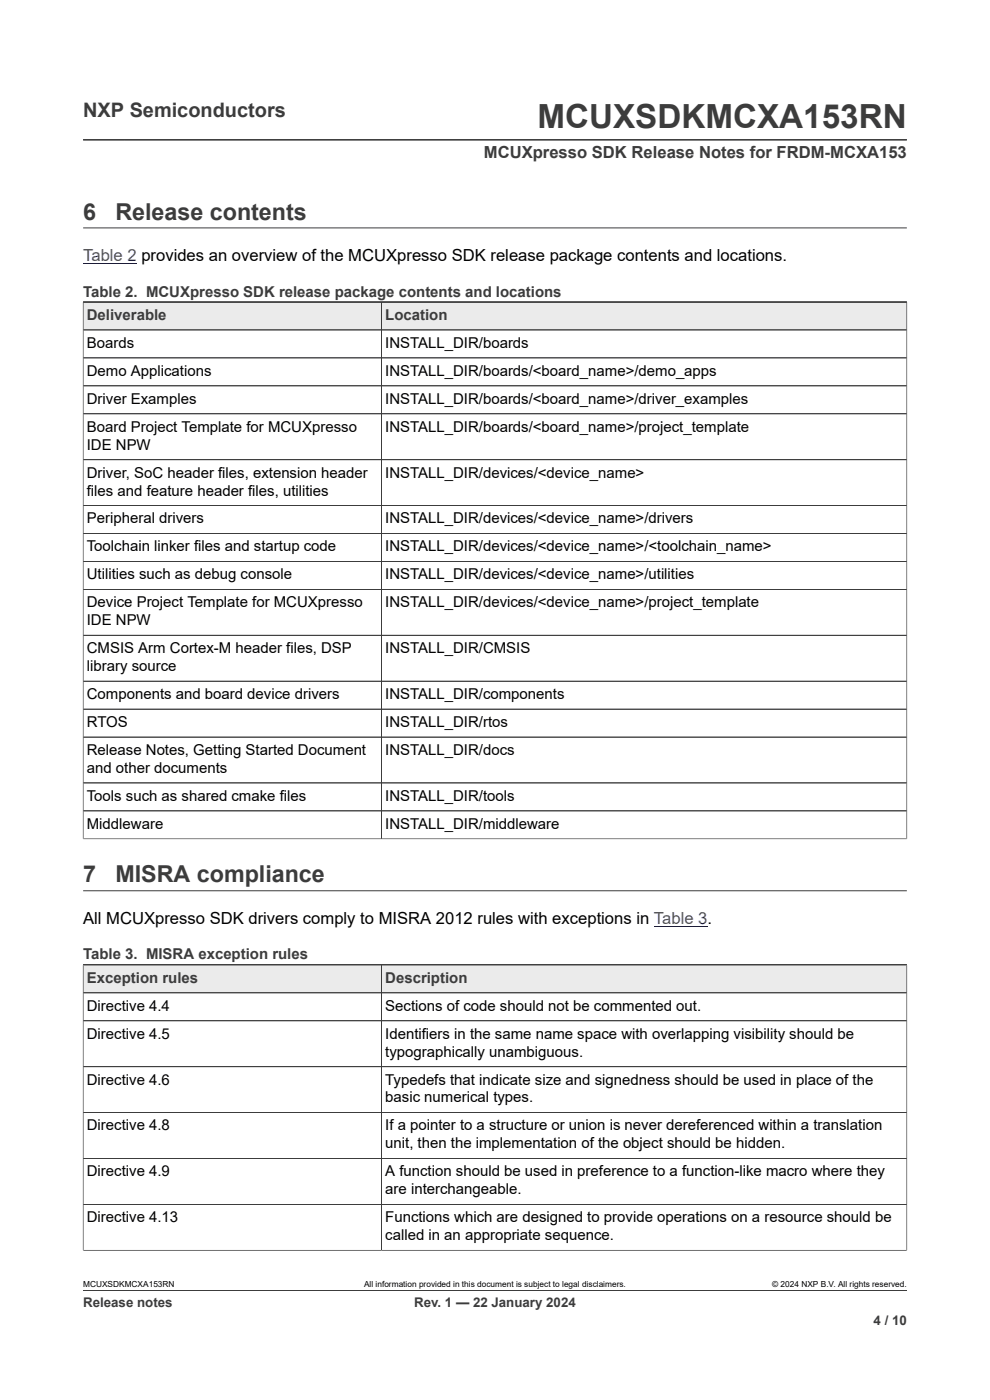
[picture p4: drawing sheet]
<svg xmlns="http://www.w3.org/2000/svg" width="210mm" height="297mm" viewBox="0 0 210 297" stroke-linecap="round" stroke-linejoin="round" font-family="sans-serif">
<defs><g id="words">
<text font-size="7.1" fill="#3c3c3c" x="114" y="27.2">MCUXSDKMCXA153RN</text>
<g font-size="4.9" fill="#3c3c3c">
<text x="17.6" y="46.6">6</text>
<text x="24.5" y="46.6">Release contents</text>
<text x="17.6" y="187.2">7</text>
<text x="24.5" y="187.2">MISRA compliance</text>
</g>
<text font-size="4.2" fill="#3c3c3c" x="17.6" y="24.8">NXP Semiconductors</text>
<text font-size="3.5" fill="#3c3c3c" x="102.6" y="33.5">MCUXpresso SDK Release Notes for FRDM-MCXA153</text>
<text font-size="3.5" fill="#00f" x="17.6" y="55.5">Table 2 provides an overview of the MCUXpresso SDK release package contents and locations.</text>
<text font-size="3.5" x="17.6" y="196.1">All MCUXpresso SDK drivers comply to MISRA 2012 rules with exceptions in Table 3.</text>
<g font-size="3.2" fill="#3c3c3c">
<text x="17.6" y="62.9">Table 2. MCUXpresso SDK release package contents and locations</text>
<text x="18.4" y="67.9">Deliverable</text>
<text x="81.7" y="67.9">Location</text>
<text x="17.6" y="203.5">Table 3. MISRA exception rules</text>
<text x="18.4" y="208.5">Exception rules</text>
<text x="81.7" y="208.5">Description</text>
</g>
<g font-size="3.2">
<text x="18.4" y="73.8">Boards</text>
<text x="81.7" y="73.8">INSTALL_DIR/boards</text>
<text x="18.4" y="79.7">Demo Applications</text>
<text x="81.7" y="79.7">INSTALL_DIR/boards/&lt;board_name&gt;/demo_apps</text>
<text x="18.4" y="85.6">Driver Examples</text>
<text x="81.7" y="85.6">INSTALL_DIR/boards/&lt;board_name&gt;/driver_examples</text>
<text x="18.4" y="91.6">Board Project Template for MCUXpresso</text>
<text x="18.4" y="95.4">IDE NPW</text>
<text x="81.7" y="91.6">INSTALL_DIR/boards/&lt;board_name&gt;/project_template</text>
<text x="18.4" y="101.3">Driver, SoC header files, extension header</text>
<text x="81.7" y="101.3">INSTALL_DIR/devices/&lt;device_name&gt;</text>
<text x="18.4" y="105.1">files and feature header files, utilities</text>
<text x="18.4" y="111">Peripheral drivers</text>
<text x="81.7" y="111">INSTALL_DIR/devices/&lt;device_name&gt;/drivers</text>
<text x="18.4" y="117">Toolchain linker files and startup code</text>
<text x="81.7" y="117">INSTALL_DIR/devices/&lt;device_name&gt;/&lt;toolchain_name&gt;</text>
<text x="18.4" y="122.9">Utilities such as debug console</text>
<text x="81.7" y="122.9">INSTALL_DIR/devices/&lt;device_name&gt;/utilities</text>
<text x="18.4" y="128.8">Device Project Template for MCUXpresso</text>
<text x="81.7" y="128.8">INSTALL_DIR/devices/&lt;device_name&gt;/project_template</text>
<text x="18.4" y="132.6">IDE NPW</text>
<text x="18.4" y="138.6">CMSIS Arm Cortex-M header files, DSP</text>
<text x="18.4" y="142.4">library source</text>
<text x="81.7" y="138.6">INSTALL_DIR/CMSIS</text>
<text x="18.4" y="148.3">Components and board device drivers</text>
<text x="81.7" y="148.3">INSTALL_DIR/components</text>
<text x="18.4" y="154.2">RTOS</text>
<text x="81.7" y="154.2">INSTALL_DIR/rtos</text>
<text x="18.4" y="160.2">Release Notes, Getting Started Document</text>
<text x="81.7" y="160.2">INSTALL_DIR/docs</text>
<text x="18.4" y="164">and other documents</text>
<text x="18.4" y="169.9">Tools such as shared cmake files</text>
<text x="81.7" y="169.9">INSTALL_DIR/tools</text>
<text x="18.4" y="175.8">Middleware</text>
<text x="81.7" y="175.8">INSTALL_DIR/middleware</text>
<text x="18.4" y="214.4">Directive 4.4</text>
<text x="81.7" y="214.4">Sections of code should not be commented out.</text>
<text x="18.4" y="220.3">Directive 4.5</text>
<text x="81.7" y="220.3">Identifiers in the same name space with overlapping visibility should be</text>
<text x="81.7" y="224.1">typographically unambiguous.</text>
<text x="18.4" y="230.1">Directive 4.6</text>
<text x="81.7" y="230.1">Typedefs that indicate size and signedness should be used in place of the</text>
<text x="81.7" y="233.9">basic numerical types.</text>
<text x="18.4" y="239.8">Directive 4.8</text>
<text x="81.7" y="239.8">If a pointer to a structure or union is never dereferenced within a translation</text>
<text x="81.7" y="243.6">unit, then the implementation of the object should be hidden.</text>
<text x="18.4" y="249.5">Directive 4.9</text>
<text x="81.7" y="249.5">A function should be used in preference to a function-like macro where they</text>
<text x="81.7" y="253.4">are interchangeable.</text>
<text x="18.4" y="259.3">Directive 4.13</text>
<text x="81.7" y="259.3">Functions which are designed to provide operations on a resource should be</text>
<text x="81.7" y="263.1">called in an appropriate sequence.</text>
</g>
<g font-size="2.8" fill="#3c3c3c">
<text x="17.6" y="277.3">Release notes</text>
<text x="87.9" y="277.3">Rev. 1 — 22 January 2024</text>
<text x="185.3" y="281">4 / 10</text>
</g>
<g font-size="1.8">
<text x="17.6" y="273.1">MCUXSDKMCXA153RN</text>
<text x="77.2" y="273.1">All information provided in this document is subject to legal disclaimers.</text>
<text x="163.8" y="273.1">© 2024 NXP B.V. All rights reserved.</text>
</g>
</g></defs>
<path d="M17.6 29.7h174.8M17.6 48.3h174.8M17.6 64.1h174.8" fill="none" stroke="#3c3c3c" stroke-width=".21"/>
<path d="M17.6 55.8h11.4" fill="none" stroke="#00f" stroke-width=".21"/>
<path d="M17.7 64.1h63.2v5.8h-63.2z" fill="#ebebeb"/>
<path d="M17.6 64.1h63.3v5.9h-63.3z" fill="none" stroke="#3c3c3c" stroke-width=".21"/>
<path d="M81 64.1h111.3v5.8h-111.3z" fill="#ebebeb"/>
<g fill="none" stroke="#3c3c3c" stroke-width=".21">
<path d="M17.6 75.9h174.8M17.6 64.1h174.8v113.9M17.6 70h174.8M17.6 64.1v113.9M80.9 64.1v113.9M17.6 81.9h174.8M17.6 87.8h174.8M17.6 97.5h174.8M17.6 107.3h174.8M17.6 113.2h174.8M17.6 119.1h174.8M17.6 125h174.8"/>
<path d="M17.6 134.8h174.8M17.6 144.5h174.8M17.6 150.4h174.8M17.6 156.4h174.8M17.6 178h174.8M17.6 166.1h174.8M17.6 172h174.8M17.6 189h174.8M17.6 204.7h174.8"/>
</g>
<path d="M138.7 196.5h11.4" fill="none" stroke="#00f" stroke-width=".21"/>
<path d="M17.7 204.8h63.2v5.8h-63.2z" fill="#ebebeb"/>
<path d="M17.6 204.7h63.3v5.9h-63.3z" fill="none" stroke="#3c3c3c" stroke-width=".21"/>
<path d="M81 204.8h111.3v5.8h-111.3z" fill="#ebebeb"/>
<path d="M17.6 216.6h174.8M17.6 204.7h174.8v60.6M17.6 210.6h174.8M17.6 204.8v60.5M80.9 204.7v60.5M17.6 226.3h174.8M17.6 236h174.8M17.6 245.8h174.8M17.6 255.5h174.8M17.6 265.2h174.8M17.6 273.8h174.8" fill="none" stroke="#3c3c3c" stroke-width=".21"/>
<use href="#words"/>
</svg>
